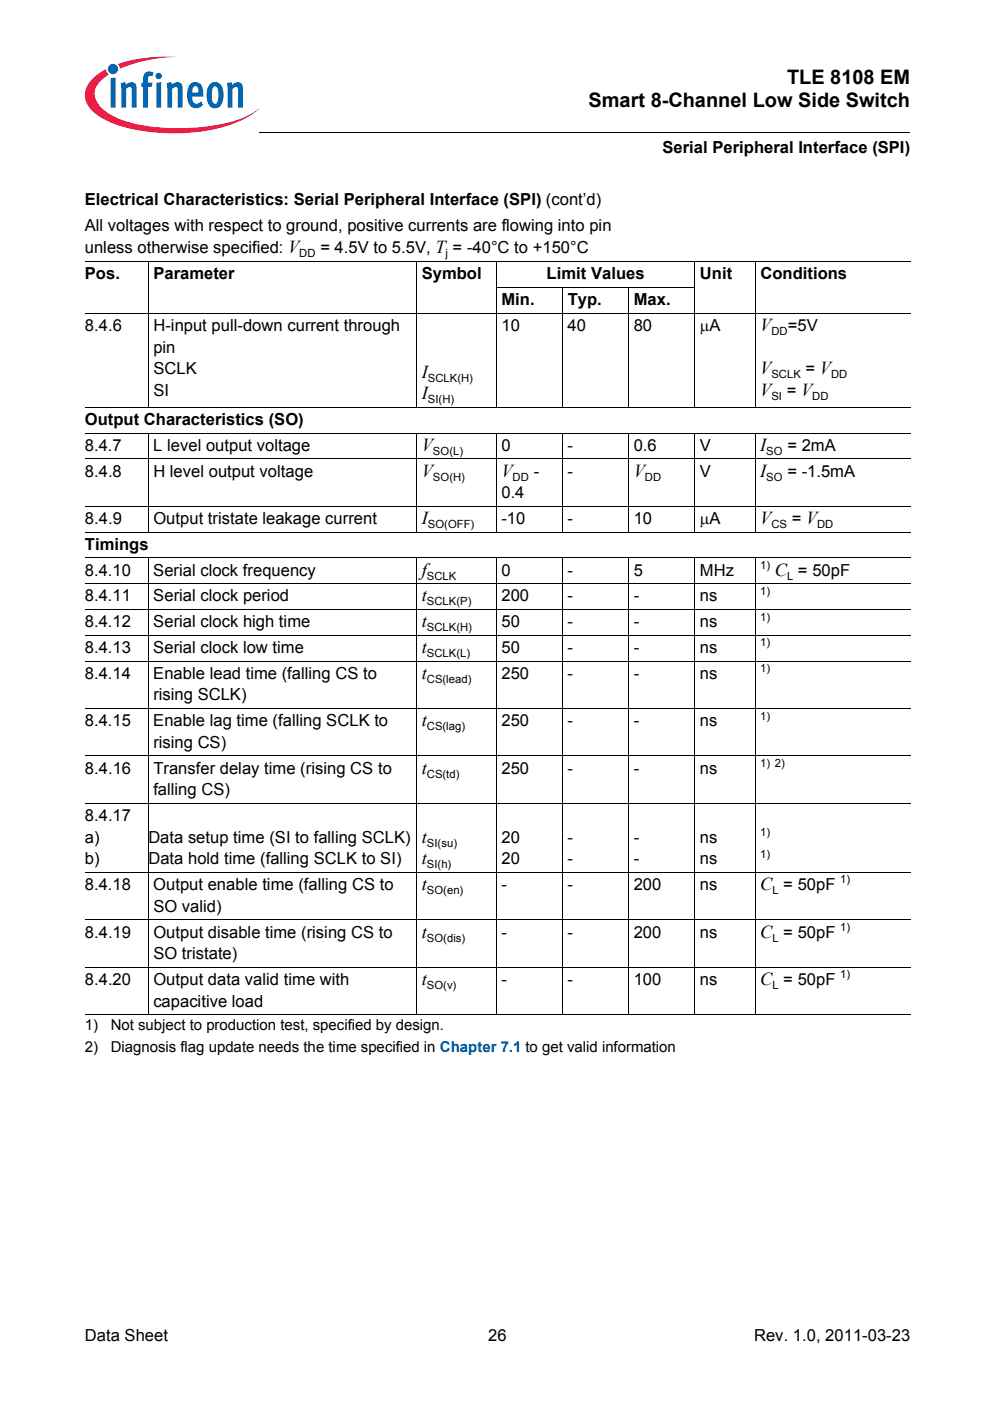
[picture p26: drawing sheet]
<svg xmlns="http://www.w3.org/2000/svg" width="210mm" height="297mm" viewBox="0 0 210 297" stroke-linecap="round" stroke-linejoin="round" font-family="sans-serif">
<defs><g id="words">
<g font-size="4.2">
<text x="166.9" y="17.8">TLE 8108 EM</text>
<text x="124.8" y="22.8">Smart 8-Channel Low Side Switch</text>
</g>
<g font-size="3.9">
<text x="161.2" y="70.2">V</text>
<text x="89.4" y="80.1">I</text>
<text x="161.2" y="79.4">V</text>
<text x="161.2" y="83.9">V</text>
<text x="89.4" y="84.6">I</text>
<text x="89.4" y="95.6">V</text>
<text x="161.2" y="95.6">I</text>
<text x="89.4" y="101">V</text>
<text x="106.3" y="101">V</text>
<text x="134.4" y="101">V</text>
<text x="161.2" y="101">I</text>
<text x="89.4" y="111.1">I</text>
<text x="161.2" y="111.1">V</text>
<text x="89.4" y="122">f</text>
<text x="164.3" y="122">C = 50pF</text>
<text x="89.4" y="127.5">t</text>
<text x="89.4" y="133">t</text>
<text x="89.4" y="138.5">t</text>
<text x="89.4" y="143.9">t</text>
<text x="89.4" y="154">t</text>
<text x="89.4" y="164">t</text>
<text x="89.4" y="178.7">t</text>
<text x="89.4" y="183.2">t</text>
<text x="89.4" y="188.7">t</text>
<text x="161.2" y="188.7">C = 50pF</text>
<text x="89.4" y="198.8">t</text>
<text x="161.2" y="198.8">C = 50pF</text>
<text x="89.4" y="208.8">t</text>
<text x="161.2" y="208.8">C = 50pF</text>
</g>
<g font-size="3.5">
<text x="140.5" y="32.5">Serial Peripheral Interface (SPI)</text>
<text x="18" y="43.4">Electrical Characteristics: Serial Peripheral Interface (SPI) (cont’d)</text>
<text x="18" y="49">All voltages with respect to ground, positive currents are flowing into pin</text>
<text x="18" y="53.6">unless otherwise specified: V</text>
<text x="67.9" y="53.6">= 4.5V to 5.5V, T = -40°C to +150°C</text>
<text x="18" y="59.2">Pos.</text>
<text x="32.5" y="59.2">Parameter</text>
<text x="89.4" y="59.2">Symbol</text>
<text x="115.9" y="59.2">Limit Values</text>
<text x="148.4" y="59.2">Unit</text>
<text x="161.2" y="59.2">Conditions</text>
<text x="106.3" y="64.7">Min.</text>
<text x="120.4" y="64.7">Typ.</text>
<text x="134.4" y="64.7">Max.</text>
<text x="18" y="70.2">8.4.6</text>
<text x="32.5" y="70.2">H-input pull-down current through</text>
<text x="106.3" y="70.2">10</text>
<text x="120.4" y="70.2">40</text>
<text x="134.4" y="70.2">80</text>
<text x="148.4" y="70.2">μA</text>
<text x="167" y="70.2">=5V</text>
<text x="32.5" y="74.8">pin</text>
<text x="32.5" y="79.4">SCLK</text>
<text x="32.5" y="83.9">SI</text>
<text x="166.8" y="83.9">= V</text>
<text x="170.8" y="79.4">= V</text>
<text x="18" y="90.1">Output Characteristics (SO)</text>
<text x="18" y="95.6">8.4.7</text>
<text x="32.5" y="95.6">L level output voltage</text>
<text x="106.3" y="95.6">0</text>
<text x="120.4" y="95.6">-</text>
<text x="134.4" y="95.6">0.6</text>
<text x="148.4" y="95.6">V</text>
<text x="166.9" y="95.6">= 2mA</text>
<text x="18" y="101">8.4.8</text>
<text x="32.5" y="101">H level output voltage</text>
<text x="113.2" y="101">-</text>
<text x="120.4" y="101">-</text>
<text x="148.4" y="101">V</text>
<text x="166.9" y="101">= -1.5mA</text>
<text x="106.3" y="105.6">0.4</text>
<text x="18" y="111.1">8.4.9</text>
<text x="32.5" y="111.1">Output tristate leakage current</text>
<text x="106.3" y="111.1">-10</text>
<text x="120.4" y="111.1">-</text>
<text x="134.4" y="111.1">10</text>
<text x="148.4" y="111.1">μA</text>
<text x="167.9" y="111.1">= V</text>
<text x="18" y="116.6">Timings</text>
<text x="18" y="122">8.4.10</text>
<text x="32.5" y="122">Serial clock frequency</text>
<text x="106.3" y="122">0</text>
<text x="120.4" y="122">-</text>
<text x="134.4" y="122">5</text>
<text x="148.4" y="122">MHz</text>
<text x="18" y="127.5">8.4.11</text>
<text x="32.5" y="127.5">Serial clock period</text>
<text x="106.3" y="127.5">200</text>
<text x="120.4" y="127.5">-</text>
<text x="134.4" y="127.5">-</text>
<text x="148.4" y="127.5">ns</text>
<text x="18" y="133">8.4.12</text>
<text x="32.5" y="133">Serial clock high time</text>
<text x="106.3" y="133">50</text>
<text x="120.4" y="133">-</text>
<text x="134.4" y="133">-</text>
<text x="148.4" y="133">ns</text>
<text x="18" y="138.5">8.4.13</text>
<text x="18" y="143.9">8.4.14</text>
<text x="32.5" y="143.9">Enable lead time (falling CS to</text>
<text x="32.5" y="138.5">Serial clock low time</text>
<text x="106.3" y="138.5">50</text>
<text x="106.3" y="143.9">250</text>
<text x="120.4" y="143.9">-</text>
<text x="120.4" y="138.5">-</text>
<text x="134.4" y="143.9">-</text>
<text x="134.4" y="138.5">-</text>
<text x="148.4" y="143.9">ns</text>
<text x="148.4" y="138.5">ns</text>
<text x="32.5" y="148.5">rising SCLK)</text>
<text x="18" y="154">8.4.15</text>
<text x="32.5" y="154">Enable lag time (falling SCLK to</text>
<text x="106.3" y="154">250</text>
<text x="120.4" y="154">-</text>
<text x="134.4" y="154">-</text>
<text x="148.4" y="154">ns</text>
<text x="32.5" y="158.6">rising CS)</text>
<text x="18" y="164">8.4.16</text>
<text x="32.5" y="164">Transfer delay time (rising CS to</text>
<text x="106.3" y="164">250</text>
<text x="120.4" y="164">-</text>
<text x="134.4" y="164">-</text>
<text x="148.4" y="164">ns</text>
<text x="32.5" y="168.6">falling CS)</text>
<text x="18" y="174.1">8.4.17</text>
<text x="18" y="178.7">a)</text>
<text x="31.5" y="178.7">Data setup time (SI to falling SCLK)</text>
<text x="106.3" y="178.7">20</text>
<text x="120.4" y="178.7">-</text>
<text x="134.4" y="178.7">-</text>
<text x="148.4" y="178.7">ns</text>
<text x="18" y="183.2">b)</text>
<text x="31.5" y="183.2">Data hold time (falling SCLK to SI)</text>
<text x="106.3" y="183.2">20</text>
<text x="120.4" y="183.2">-</text>
<text x="134.4" y="183.2">-</text>
<text x="148.4" y="183.2">ns</text>
<text x="18" y="188.7">8.4.18</text>
<text x="32.5" y="188.7">Output enable time (falling CS to</text>
<text x="106.3" y="188.7">-</text>
<text x="120.4" y="188.7">-</text>
<text x="134.4" y="188.7">200</text>
<text x="148.4" y="188.7">ns</text>
<text x="32.5" y="193.3">SO valid)</text>
<text x="18" y="198.8">8.4.19</text>
<text x="32.5" y="203.3">SO tristate)</text>
<text x="32.5" y="198.8">Output disable time (rising CS to</text>
<text x="106.3" y="198.8">-</text>
<text x="120.4" y="198.8">-</text>
<text x="134.4" y="198.8">200</text>
<text x="148.4" y="198.8">ns</text>
<text x="18" y="208.8">8.4.20</text>
<text x="32.5" y="208.8">Output data valid time with</text>
<text x="106.3" y="208.8">-</text>
<text x="120.4" y="208.8">-</text>
<text x="134.4" y="208.8">100</text>
<text x="148.4" y="208.8">ns</text>
<text x="32.5" y="213.4">capacitive load</text>
<text x="18" y="284.4">Data Sheet</text>
<text x="103.5" y="284.4">26</text>
<text x="159.9" y="284.4">Rev. 1.0, 2011-03-23</text>
</g>
<g font-size="3.2">
<text x="18" y="218.4">1)</text>
<text x="23.5" y="218.4">Not subject to production test, specified by design.</text>
<text x="18" y="223">2)</text>
<text x="23.5" y="223">Diagnosis flag update needs the time specified in Chapter 7.1 to get valid information</text>
</g>
<g font-size="2.4">
<text x="63.5" y="54.5">DD</text>
<text x="94.5" y="54.5">j</text>
<text x="163.6" y="71.1">DD</text>
<text x="90.7" y="80.9">SCLK(H)</text>
<text x="163.6" y="80.2">SCLK</text>
<text x="176.2" y="80.2">DD</text>
<text x="90.7" y="85.5">SI(H)</text>
<text x="163.6" y="84.8">SI</text>
<text x="172.2" y="84.8">DD</text>
<text x="91.8" y="96.5">SO(L)</text>
<text x="91.8" y="101.9">SO(H)</text>
<text x="108.7" y="101.9">DD</text>
<text x="136.7" y="101.9">DD</text>
<text x="162.5" y="96.5">SO</text>
<text x="162.5" y="101.9">SO</text>
<text x="90.7" y="112">SO(OFF)</text>
<text x="163.6" y="112">CS</text>
<text x="173.3" y="112">DD</text>
<text x="90.5" y="122.9">SCLK</text>
<text x="161.2" y="120.6">1)</text>
<text x="166.9" y="122.9">L</text>
<text x="90.5" y="128.4">SCLK(P)</text>
<text x="161.2" y="126.1">1)</text>
<text x="161.2" y="131.6">1)</text>
<text x="90.5" y="133.9">SCLK(H)</text>
<text x="161.2" y="137">1)</text>
<text x="90.5" y="139.3">SCLK(L)</text>
<text x="161.2" y="142.5">1)</text>
<text x="90.5" y="144.8">CS(lead)</text>
<text x="90.5" y="154.9">CS(lag)</text>
<text x="161.2" y="152.5">1)</text>
<text x="90.5" y="164.9">CS(td)</text>
<text x="161.2" y="162.6">1) 2)</text>
<text x="90.5" y="179.5">SI(su)</text>
<text x="161.2" y="177.2">1)</text>
<text x="90.5" y="184.1">SI(h)</text>
<text x="161.2" y="181.8">1)</text>
<text x="90.5" y="189.6">SO(en)</text>
<text x="163.8" y="189.6">L</text>
<text x="178.1" y="187.3">1)</text>
<text x="178.1" y="197.4">1)</text>
<text x="90.5" y="199.6">SO(dis)</text>
<text x="163.8" y="199.6">L</text>
<text x="90.5" y="209.7">SO(v)</text>
<text x="163.8" y="209.7">L</text>
<text x="178.1" y="207.4">1)</text>
</g>
</g></defs>
<circle cx="24" cy="14.6" r="1.09" fill="#0066b3"/>
<g fill="#ed1941">
<path d="M25 13.6l.8-.3a32.5 32.5 0 0 1 12-1.2 31.8 31.8 0 0 0-11.7 2.2l-.7 .3z"/>
<path d="M19.4 16.9a11.2 11.2 0 0 1 3.1-2.2l.1 .6 .5 .5a5 5 0 0 0-3 4.3 6 6 0 0 0 3.4 4.2 31.6 31.6 0 0 0 15.9 2.9 31.7 31.7 0 0 0 14-3.1l1.6-1.2a17.5 17.5 0 0 1-8.9 4.4 41.1 41.1 0 0 1-22.7-1.4 9.4 9.4 0 0 1-5.1-4.1 4.3 4.3 0 0 1 1.1-4.9z"/>
</g>
<g fill="#0066b3">
<path d="M23.5 16.6l1-.2v6.4h-1z"/>
<path d="M25.6 17.6l.9-.2 .2 .6a1.22 1.22 0 0 1 1.4-.6 1.22 1.22 0 0 1 .9 1.4v4h-1.1v-4.1a.42 .42 0 0 0-.6-.2l-.6 .4v3.9h-1z"/>
<path d="M30.8 15.4l.8-.3 .8 .2 .2 .1-.3 .8-.2-.1a.47 .47 0 0 0-.7 .3v1.1h.9l-.1 .9h-.8v4.4h-1.1v-4.4h-.3v-.9h.3v-.7a1.77 1.77 0 0 1 .5-1.4z"/>
<path d="M35.3 17.6l1-.2 .1 .6a1.22 1.22 0 0 1 1.5-.6 1.22 1.22 0 0 1 .8 1.4v4h-1l-.1-4.1a.42 .42 0 0 0-.6-.2l-.5 .4v3.9h-1z"/>
<path d="M48.1 17.6l1-.2 .1 .6a1.22 1.22 0 0 1 1.5-.6 1.22 1.22 0 0 1 .8 1.4v4h-1l-.1-4.1a.41 .41 0 0 0-.6-.2l-.5 .4v3.9h-1z"/>
<path d="M33 16.1a.68 .68 0 0 1 1.3 0 .68 .68 0 0 1-1.3 0zM33.1 17.6l1.1-.2v5.4h-1.1z"/>
<path d="M40.4 17.8a1.59 1.59 0 0 1 1.8-.2 1.59 1.59 0 0 1 .8 1.5l.1 1.4h-2.3a1.09 1.09 0 0 0 .2 1.1 1.09 1.09 0 0 0 1.2 .3l.4-.4 .4 .7a1.88 1.88 0 0 1-2.1 .6 1.88 1.88 0 0 1-1.2-1.9v-1.7l.3-.8zM41 18.5l-.2 1.1h1.3l-.1-.7a.58 .58 0 0 0-.3-.6 .58 .58 0 0 0-.7 .2z"/>
<path d="M44.6 17.7a1.76 1.76 0 0 1 2 0 1.76 1.76 0 0 1 .8 1.7v1.3a1.96 1.96 0 0 1-2.4 2.2 2.94 2.94 0 0 1-1.2-3.3 2.79 2.79 0 0 1 .8-1.9zM45.2 18.5a4.3 4.3 0 0 0 .1 3.4l.3 .1a1.54 1.54 0 0 0 .7-1.9v-.4a1.19 1.19 0 0 0-.7-1.4z"/>
</g>
<path d="M18 29h46v5h-46z" fill="#fff"/>
<path d="M55 28v.1z" fill="#000"/>
<g fill="none" stroke="#000" stroke-width=".21">
<path d="M55 28h137.9M18 55.5h175M31.5 55.4v31M88.4 55.4v31M105.3 55.4v31M147.3 55.4v31M160.1 55.4v31M18 66.4h175M105.2 60.9h42.2M119.3 60.9v25.5M133.3 60.9v25.5M18 86.3h175"/>
<path d="M18 91.8h175M18 97.3h175M31.5 91.8v21.1M88.4 91.8v21.1M105.3 91.8v21.1M119.3 91.8v21.1M133.3 91.8v21.1M147.3 91.8v21.1M160.1 91.8v21.1M18 107.3h175M18 112.8h175M18 118.3h175"/>
<path d="M31.5 118.2v97M88.4 118.2v97M105.3 118.2v97M119.3 118.2v97M133.3 118.2v97M147.3 118.2v97M160.1 118.2v97M18 123.8h175M18 129.2h175M18 134.7h175M18 140.2h175M18 150.2h175"/>
<path d="M18 160.3h175M18 170.3h175M18 185h175M18 195h175M18 205.1h175M18 215.1h175"/>
</g>
<use href="#words"/>
</svg>
